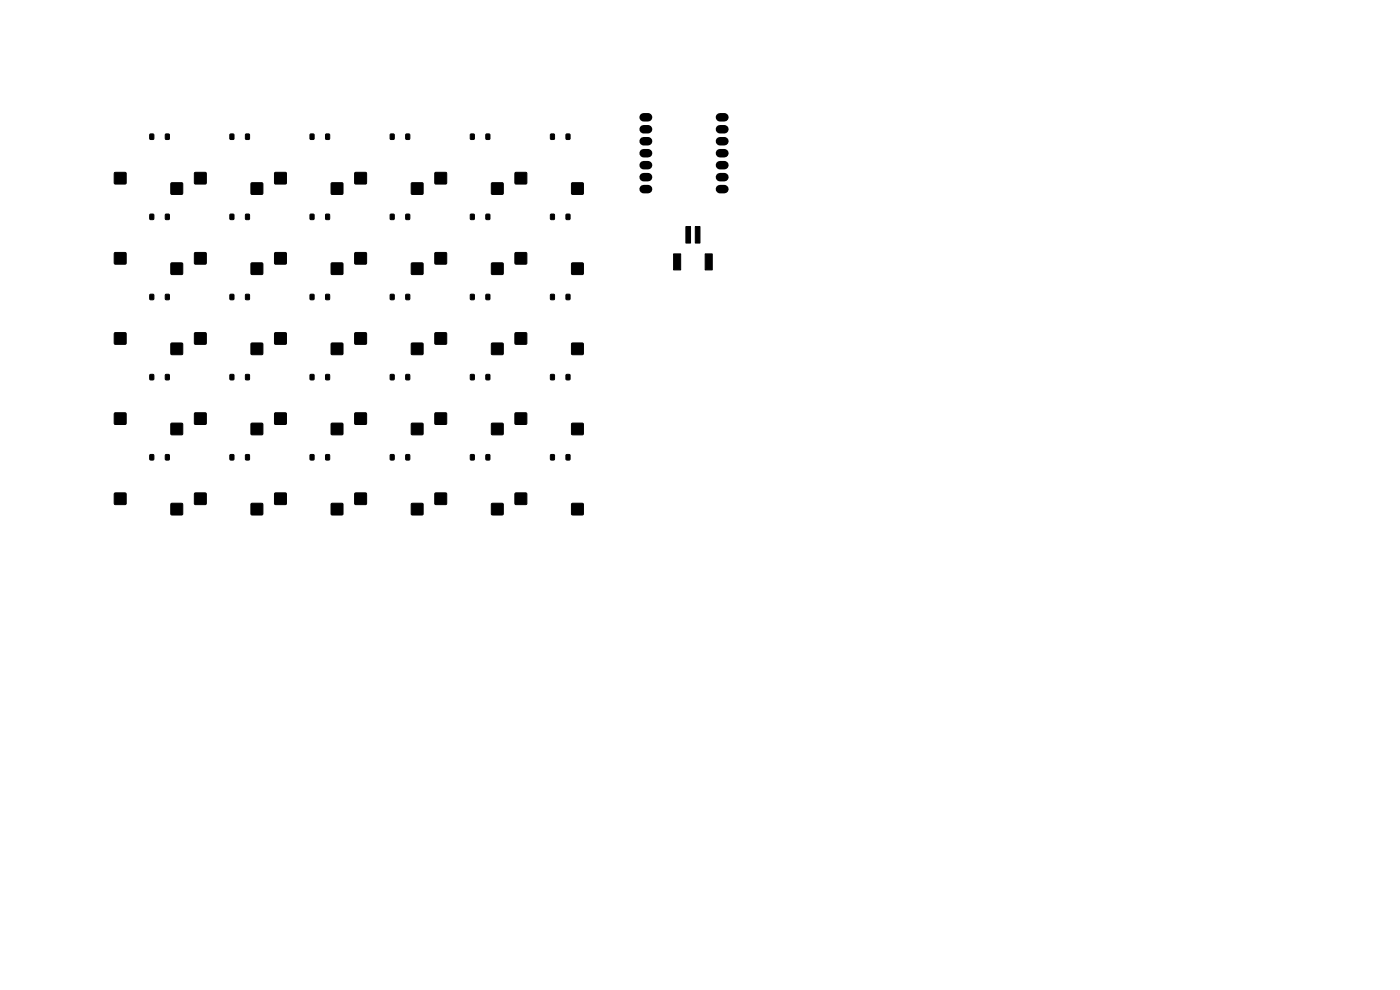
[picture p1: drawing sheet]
<svg xmlns="http://www.w3.org/2000/svg" width="297mm" height="210mm" viewBox="0 0 297 210" stroke-linecap="round" stroke-linejoin="round" font-family="sans-serif">
<g fill="#000" stroke="#000" stroke-width=".21">
<path d="M24.3 36.6h2.4v2.4h-2.4zM31.8 28.5h.8v1h-.8zM35.1 28.5h.8v1h-.8zM41.3 36.6h2.4v2.4h-2.4zM48.8 28.5h.8v1h-.8zM52.1 28.5h.8v1h-.8zM58.3 36.6h2.4v2.4h-2.4zM65.8 28.5h.8v1h-.8zM69.1 28.5h.8v1h-.8zM75.3 36.6h2.4v2.4h-2.4zM82.8 28.5h.8v1h-.8zM86.1 28.5h.8v1h-.8z"/>
<path d="M92.3 36.6h2.4v2.4h-2.4zM99.8 28.5h.8v1h-.8zM103.1 28.5h.8v1h-.8zM109.3 36.6h2.4v2.4h-2.4zM116.8 28.5h.8v1h-.8zM120.1 28.5h.8v1h-.8zM24.3 53.6h2.4v2.4h-2.4zM31.8 45.5h.8v1h-.8zM35.1 45.5h.8v1h-.8zM36.3 55.8h2.4v2.4h-2.4zM36.3 38.8h2.4v2.4h-2.4zM41.3 53.6h2.4v2.4h-2.4z"/>
<path d="M48.8 45.5h.8v1h-.8zM52.1 45.5h.8v1h-.8zM53.3 38.8h2.4v2.4h-2.4zM53.3 55.8h2.4v2.4h-2.4zM58.3 53.6h2.4v2.4h-2.4zM65.8 45.5h.8v1h-.8zM69.1 45.5h.8v1h-.8zM70.3 55.8h2.4v2.4h-2.4zM70.3 38.8h2.4v2.4h-2.4zM75.3 53.6h2.4v2.4h-2.4zM82.8 45.5h.8v1h-.8zM86.1 45.5h.8v1h-.8z"/>
<path d="M87.3 55.8h2.4v2.4h-2.4zM87.3 38.8h2.4v2.4h-2.4zM92.3 53.6h2.4v2.4h-2.4zM99.8 45.5h.8v1h-.8zM103.1 45.5h.8v1h-.8zM104.3 38.8h2.4v2.4h-2.4zM104.3 55.8h2.4v2.4h-2.4zM109.3 53.6h2.4v2.4h-2.4zM116.8 45.5h.8v1h-.8zM120.1 45.5h.8v1h-.8zM121.3 55.8h2.4v2.4h-2.4zM121.3 38.8h2.4v2.4h-2.4z"/>
<path d="M142.9 53.9h1.5v3.4h-1.5zM145.5 48.1h1v3.5h-1zM147.5 48.1h1v3.5h-1zM149.6 53.9h1.5v3.4h-1.5zM24.3 70.6h2.4v2.4h-2.4zM31.8 62.5h.8v1h-.8zM31.8 79.5h.8v1h-.8zM35.1 62.5h.8v1h-.8zM35.1 79.5h.8v1h-.8zM36.3 72.8h2.4v2.4h-2.4zM41.3 70.6h2.4v2.4h-2.4zM48.8 62.5h.8v1h-.8z"/>
<path d="M48.8 79.5h.8v1h-.8zM52.1 62.5h.8v1h-.8zM52.1 79.5h.8v1h-.8zM53.3 72.8h2.4v2.4h-2.4zM58.3 70.6h2.4v2.4h-2.4zM65.8 62.5h.8v1h-.8zM65.8 79.5h.8v1h-.8zM69.1 62.5h.8v1h-.8zM69.1 79.5h.8v1h-.8zM70.3 72.8h2.4v2.4h-2.4zM75.3 70.6h2.4v2.4h-2.4zM82.8 79.5h.8v1h-.8z"/>
<path d="M82.8 62.5h.8v1h-.8zM86.1 79.5h.8v1h-.8zM86.1 62.5h.8v1h-.8zM87.3 72.8h2.4v2.4h-2.4zM92.3 70.6h2.4v2.4h-2.4zM99.8 79.5h.8v1h-.8zM99.8 62.5h.8v1h-.8zM103.1 79.5h.8v1h-.8zM103.1 62.5h.8v1h-.8zM104.3 72.8h2.4v2.4h-2.4zM109.3 70.6h2.4v2.4h-2.4zM116.8 62.5h.8v1h-.8z"/>
<path d="M116.8 79.5h.8v1h-.8zM120.1 62.5h.8v1h-.8zM120.1 79.5h.8v1h-.8zM121.3 72.8h2.4v2.4h-2.4zM24.3 87.6h2.4v2.4h-2.4zM31.8 96.5h.8v1h-.8zM35.1 96.5h.8v1h-.8zM36.3 89.8h2.4v2.4h-2.4zM41.3 87.6h2.4v2.4h-2.4zM48.8 96.5h.8v1h-.8zM52.1 96.5h.8v1h-.8zM53.3 89.8h2.4v2.4h-2.4z"/>
<path d="M58.3 87.6h2.4v2.4h-2.4zM65.8 96.5h.8v1h-.8zM69.1 96.5h.8v1h-.8zM70.3 89.8h2.4v2.4h-2.4zM75.3 87.6h2.4v2.4h-2.4zM82.8 96.5h.8v1h-.8zM86.1 96.5h.8v1h-.8zM87.3 89.8h2.4v2.4h-2.4zM92.3 87.6h2.4v2.4h-2.4zM99.8 96.5h.8v1h-.8zM103.1 96.5h.8v1h-.8zM104.3 89.8h2.4v2.4h-2.4z"/>
<path d="M109.3 87.6h2.4v2.4h-2.4zM116.8 96.5h.8v1h-.8zM120.1 96.5h.8v1h-.8zM121.3 89.8h2.4v2.4h-2.4zM24.3 104.6h2.4v2.4h-2.4zM36.3 106.8h2.4v2.4h-2.4zM41.3 104.6h2.4v2.4h-2.4zM53.3 106.8h2.4v2.4h-2.4zM58.3 104.6h2.4v2.4h-2.4zM70.3 106.8h2.4v2.4h-2.4zM75.3 104.6h2.4v2.4h-2.4zM87.3 106.8h2.4v2.4h-2.4z"/>
<path d="M92.3 104.6h2.4v2.4h-2.4zM104.3 106.8h2.4v2.4h-2.4zM109.3 104.6h2.4v2.4h-2.4zM121.3 106.8h2.4v2.4h-2.4z"/>
</g>
<g fill="none" stroke="#000" stroke-width="1.8">
<path d="M136.5 24.9h1M136.5 27.4h1M136.5 30h1M136.5 32.5h1M136.5 35h1M136.5 37.6h1M152.7 24.9h1M152.7 27.4h1M152.7 30h1M152.7 32.5h1M152.7 35h1M152.7 37.6h1"/>
<path d="M136.5 40.1h1M152.7 40.1h1"/>
</g>
</svg>
